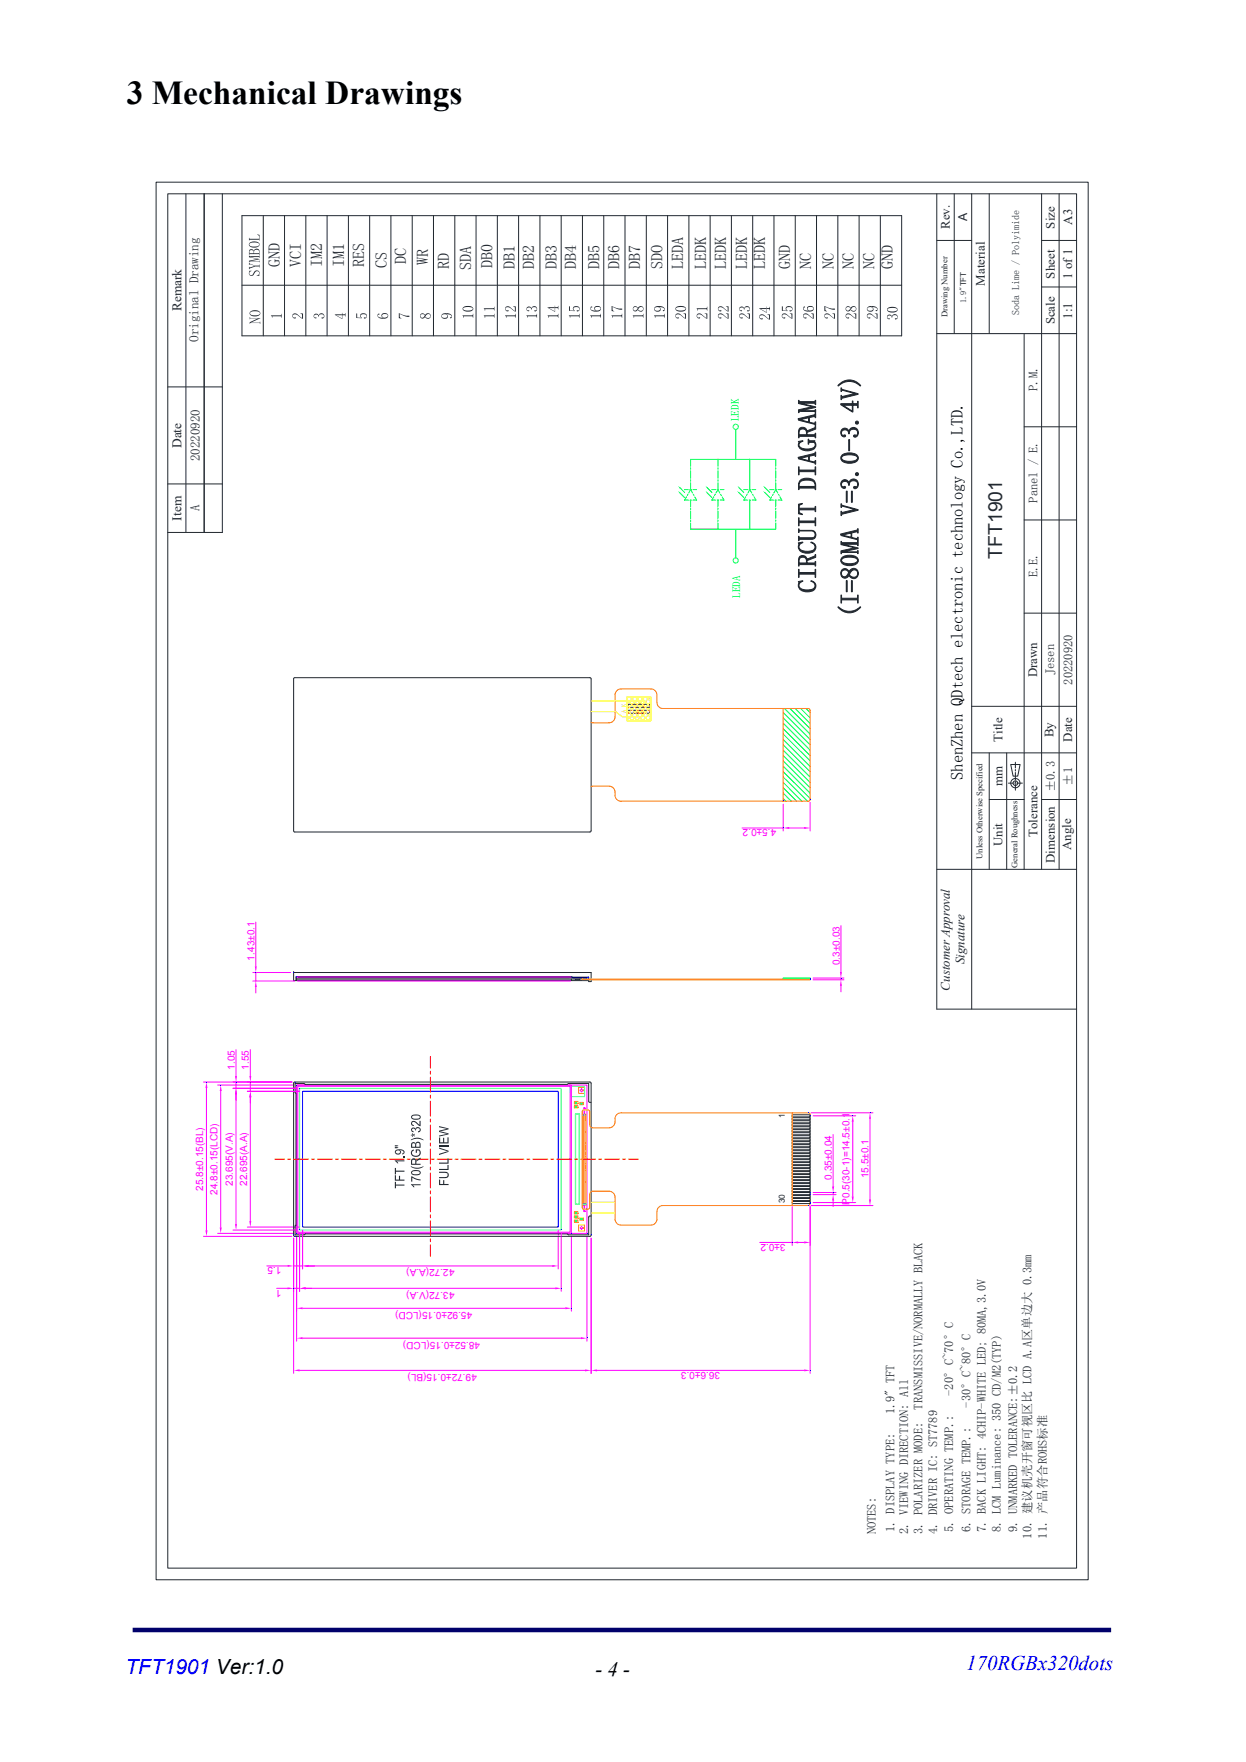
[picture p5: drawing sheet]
<svg xmlns="http://www.w3.org/2000/svg" width="210mm" height="297mm" viewBox="0 0 210 297" stroke-linecap="round" stroke-linejoin="round" font-family="sans-serif">
<defs><g id="words">
<text font-size="5.6" x="21.4" y="17.6">3 Mechanical Drawings</text>
<g font-size="4.3" fill="#212830">
<text x="137.5" y="99.9" transform="rotate(-90 137.5 99.9)">CIRCUIT DIAGRAM</text>
<text x="144.7" y="104.2" transform="rotate(-90 144.7 104.2)">(I=80MA V=3.0-3.4V)</text>
</g>
<g font-size="3.5" fill="#00f">
<text x="162.9" y="281.6">170RGBx320dots</text>
<text x="21.2" y="282.2">TFT1901 Ver:1.0</text>
</g>
<text font-size="3.5" x="100.4" y="282.6">- 4 -</text>
<text font-size="3.3" fill="#212830" x="168.9" y="94.2" transform="rotate(-90 168.9 94.2)">TFT1901</text>
<text font-size="2.8" x="162.3" y="131.4" transform="rotate(-90 162.3 131.4)">ShenZhen QDtech electronic technology Co.,LTD.</text>
<g font-size="2.7" fill="#212830">
<text x="47.2" y="45" transform="rotate(-90 47.2 45)">GND</text>
<text x="50.7" y="45" transform="rotate(-90 50.7 45)">VCI</text>
<text x="54.3" y="45.1" transform="rotate(-90 54.3 45.1)">IM2</text>
<text x="58" y="45.1" transform="rotate(-90 58 45.1)">IM1</text>
<text x="61.3" y="45" transform="rotate(-90 61.3 45)">RES</text>
<text x="65.2" y="45.1" transform="rotate(-90 65.2 45.1)">CS</text>
<text x="68.5" y="44.5" transform="rotate(-90 68.5 44.5)">DC</text>
<text x="72.1" y="44.7" transform="rotate(-90 72.1 44.7)">WR</text>
<text x="75.7" y="45.4" transform="rotate(-90 75.7 45.4)">RD</text>
<text x="79.4" y="45.5" transform="rotate(-90 79.4 45.5)">SDA</text>
<text x="83" y="45.3" transform="rotate(-90 83 45.3)">DB0</text>
<text x="86.8" y="45.3" transform="rotate(-90 86.8 45.3)">DB1</text>
<text x="90" y="45.3" transform="rotate(-90 90 45.3)">DB2</text>
<text x="93.9" y="45.3" transform="rotate(-90 93.9 45.3)">DB3</text>
<text x="97.1" y="45.3" transform="rotate(-90 97.1 45.3)">DB4</text>
<text x="101" y="45.3" transform="rotate(-90 101 45.3)">DB5</text>
<text x="104.4" y="45.3" transform="rotate(-90 104.4 45.3)">DB6</text>
<text x="107.9" y="45.3" transform="rotate(-90 107.9 45.3)">DB7</text>
<text x="111.7" y="45.3" transform="rotate(-90 111.7 45.3)">SDO</text>
<text x="115.2" y="45.3" transform="rotate(-90 115.2 45.3)">LEDA</text>
<text x="119" y="45.4" transform="rotate(-90 119 45.4)">LEDK</text>
<text x="122.4" y="45.4" transform="rotate(-90 122.4 45.4)">LEDK</text>
<text x="125.9" y="45.3" transform="rotate(-90 125.9 45.3)">LEDK</text>
<text x="129" y="45.3" transform="rotate(-90 129 45.3)">LEDK</text>
<text x="133.2" y="45.3" transform="rotate(-90 133.2 45.3)">GND</text>
<text x="136.7" y="45.3" transform="rotate(-90 136.7 45.3)">NC</text>
<text x="140.5" y="45.4" transform="rotate(-90 140.5 45.4)">NC</text>
<text x="143.9" y="45.4" transform="rotate(-90 143.9 45.4)">NC</text>
<text x="147.4" y="45.3" transform="rotate(-90 147.4 45.3)">NC</text>
<text x="150.5" y="45.3" transform="rotate(-90 150.5 45.3)">GND</text>
</g>
<g font-size="2.3" fill="#212830">
<text x="30.6" y="52.5" transform="rotate(-90 30.6 52.5)">Remark</text>
<text x="30.6" y="75.5" transform="rotate(-90 30.6 75.5)">Date</text>
<text x="30.6" y="87.8" transform="rotate(-90 30.6 87.8)">Item</text>
</g>
<g font-size="2.2" fill="#212830">
<text x="160.1" y="38.6" transform="rotate(-90 160.1 38.6)">Rev.</text>
<text x="177.8" y="38.5" transform="rotate(-90 177.8 38.5)">Size</text>
<text x="180.7" y="37.8" transform="rotate(-90 180.7 37.8)">A3</text>
<text x="177.8" y="46.9" transform="rotate(-90 177.8 46.9)">Sheet</text>
<text x="180.7" y="47" transform="rotate(-90 180.7 47)">1 of 1</text>
<text x="166" y="48.1" transform="rotate(-90 166 48.1)">Material</text>
<text x="180.7" y="53.7" transform="rotate(-90 180.7 53.7)">1:1</text>
<text x="33.5" y="57.6" transform="rotate(-90 33.5 57.6)">Original Drawing</text>
<text x="177.8" y="54.7" transform="rotate(-90 177.8 54.7)">Scale</text>
<text x="33.7" y="77.7" transform="rotate(-90 33.7 77.7)">20220920</text>
<text x="33.7" y="86.2" transform="rotate(-90 33.7 86.2)">A</text>
<text x="174.8" y="114.2" transform="rotate(-90 174.8 114.2)">Drawn</text>
<text x="169" y="125.1" transform="rotate(-90 169 125.1)">Title</text>
<text x="177.6" y="124.3" transform="rotate(-90 177.6 124.3)">By</text>
<text x="180.7" y="125.1" transform="rotate(-90 180.7 125.1)">Date</text>
<text x="169" y="132.5" transform="rotate(-90 169 132.5)">mm</text>
<text x="169" y="142.6" transform="rotate(-90 169 142.6)">Unit</text>
<text x="174.8" y="141.1" transform="rotate(-90 174.8 141.1)">Tolerance</text>
<text x="180.5" y="143.3" transform="rotate(-90 180.5 143.3)">Angle</text>
<text x="177.8" y="145.5" transform="rotate(-90 177.8 145.5)">Dimension</text>
<text x="160.1" y="167" transform="rotate(-90 160.1 167)">Customer Approval</text>
<text x="162.6" y="162.6" transform="rotate(-90 162.6 162.6)">Signature</text>
</g>
<g font-size="2.1" fill="#212830">
<text x="163" y="37.3" transform="rotate(-90 163 37.3)">A</text>
<text x="174.8" y="65.9" transform="rotate(-90 174.8 65.9)">P.M.</text>
<text x="174.8" y="84.7" transform="rotate(-90 174.8 84.7)">Panel / E.</text>
<text x="174.8" y="97.3" transform="rotate(-90 174.8 97.3)">E.E.</text>
<text x="177.7" y="113.8" transform="rotate(-90 177.7 113.8)">Jesen</text>
<text x="180.8" y="115.4" transform="rotate(-90 180.8 115.4)">20220920</text>
<text x="177.8" y="133.5" transform="rotate(-90 177.8 133.5)">±0.3</text>
<text x="180.7" y="132.4" transform="rotate(-90 180.7 132.4)">±1</text>
<text x="150.8" y="238.4" transform="rotate(-90 150.8 238.4)">1.9&quot; TFT</text>
<text x="155.5" y="237.6" transform="rotate(-90 155.5 237.6)">TRANSMISSIVE/NORMALLY BLACK</text>
<text x="160.6" y="235.3" transform="rotate(-90 160.6 235.3)">-20°C~70°C</text>
<text x="163.5" y="237.3" transform="rotate(-90 163.5 237.3)">-30°C~80°C</text>
<text x="147.6" y="258.6" transform="rotate(-90 147.6 258.6)">NOTES:</text>
<text x="150.8" y="258.3" transform="rotate(-90 150.8 258.3)">1. DISPLAY TYPE:</text>
<text x="153.1" y="258.5" transform="rotate(-90 153.1 258.5)">2. VIEWING DIRECTION: All</text>
<text x="155.5" y="258.5" transform="rotate(-90 155.5 258.5)">3. POLARIZER MODE:</text>
<text x="158" y="258.6" transform="rotate(-90 158 258.6)">4. DRIVER IC: ST7789</text>
<text x="160.6" y="258.3" transform="rotate(-90 160.6 258.3)">5. OPERATING TEMP.:</text>
<text x="163.5" y="258.3" transform="rotate(-90 163.5 258.3)">6. STORAGE TEMP.:</text>
<text x="166.1" y="258.3" transform="rotate(-90 166.1 258.3)">7. BACK LIGHT: 4CHIP-WHITE LED; 80MA,3.0V</text>
<text x="168.7" y="258.3" transform="rotate(-90 168.7 258.3)">8. LCM Luminance: 350 CD/M2(TYP)</text>
<text x="171.5" y="258.3" transform="rotate(-90 171.5 258.3)">9. UNMARKED TOLERANCE:±0.2</text>
<text x="173.8" y="259.4" transform="rotate(-90 173.8 259.4)">10. 建议机壳开窗可视区比 LCD A.A区单边大 0.3mm</text>
<text x="176.4" y="259.4" transform="rotate(-90 176.4 259.4)">11. 产品符合ROHS标准</text>
</g>
<g font-size="1.9" fill="#0f0">
<text x="124.5" y="71" transform="rotate(-90 124.5 71)">LEDK</text>
<text x="124.8" y="100.7" transform="rotate(-90 124.8 100.7)">LEDA</text>
</g>
<text font-size="1.7" fill="#212830" x="171.7" y="53.1" transform="rotate(-90 171.7 53.1)">Soda Lime / Polyimide</text>
<g font-size="1.7" fill="#f0f">
<text x="130.8" y="139.8" transform="rotate(180 130.8 139.8)">4.5±0.2</text>
<text x="42.9" y="161.9" transform="rotate(-90 42.9 161.9)">1.43±0.1</text>
<text x="141.5" y="162.7" transform="rotate(-90 141.5 162.7)">0.3±0.03</text>
<text x="39.6" y="180.4" transform="rotate(-90 39.6 180.4)">1.05</text>
<text x="41.9" y="180.4" transform="rotate(-90 41.9 180.4)">1.55</text>
<text x="34.2" y="200.7" transform="rotate(-90 34.2 200.7)">25.8±0.15(BL)</text>
<text x="36.7" y="201.4" transform="rotate(-90 36.7 201.4)">24.8±0.15(LCD)</text>
<text x="39.2" y="199.9" transform="rotate(-90 39.2 199.9)">23.695(V.A)</text>
<text x="41.6" y="199.9" transform="rotate(-90 41.6 199.9)">22.695(A.A)</text>
<text x="140.2" y="198.9" transform="rotate(-90 140.2 198.9)">0.35±0.04</text>
<text x="143.2" y="203.1" transform="rotate(-90 143.2 203.1)">P0.5(30-1)=14.5±0.1</text>
<text x="146.4" y="198.6" transform="rotate(-90 146.4 198.6)">15.5±0.1</text>
<text x="132.4" y="209.7" transform="rotate(180 132.4 209.7)">3±0.2</text>
<text x="47.4" y="213.6" transform="rotate(180 47.4 213.6)">1.5</text>
<text x="76.6" y="213.9" transform="rotate(180 76.6 213.9)">42.72(A.A)</text>
<text x="47.4" y="217.4" transform="rotate(180 47.4 217.4)">1</text>
<text x="76.6" y="217.7" transform="rotate(180 76.6 217.7)">43.72(V.A)</text>
<text x="79.6" y="221.1" transform="rotate(180 79.6 221.1)">45.92±0.15(LCD)</text>
<text x="80.9" y="226.1" transform="rotate(180 80.9 226.1)">48.52±0.15(LCD)</text>
<text x="80.3" y="231.5" transform="rotate(180 80.3 231.5)">49.72±0.15(BL)</text>
<text x="121.4" y="231.2" transform="rotate(180 121.4 231.2)">36.6±0.3</text>
</g>
<g font-size="1.5" fill="#212830">
<text x="159.7" y="53.5" transform="rotate(-90 159.7 53.5)">Drawing Number</text>
<text x="165.6" y="144.8" transform="rotate(-90 165.6 144.8)">Unless Otherwise Specified</text>
<text x="171.5" y="146.3" transform="rotate(-90 171.5 146.3)">General Roughness</text>
</g>
<g font-size="1.4" fill="#212830">
<text x="162.8" y="51.1" transform="rotate(-90 162.8 51.1)">1.9&quot;TFT</text>
<text x="132.2" y="188.5" transform="rotate(-90 132.2 188.5)">1</text>
<text x="132.2" y="202.8" transform="rotate(-90 132.2 202.8)">30</text>
</g>
<text font-size="1.1" fill="#ff0" x="105.6" y="120.2" transform="rotate(-90 105.6 120.2)">A K</text>
</g></defs>
<g fill="none" stroke="#212830" stroke-width=".17">
<path d="M26.3 30.7h157.1v235.6h-157.1zM28.3 32.7h153.1v231.6h-153.1zM31.3 32.7v57M34.4 32.7v57M157.9 32.7v137.4h23.5M160.8 32.7v23.5M163.8 32.7v137.4M166.7 32.7v23.5M175.6 32.7v113.8M178.5 32.7v113.8M157.9 40.5h5.9M157.9 56.2h23.5"/>
<path d="M172.6 56.2v90.3M175.6 48.4h5.8M175.6 40.5h5.8M28.3 65.2h9.2M172.6 71.9h8.8M28.3 81.6h9.2M28.3 89.7h9.2M172.6 87.6h8.8M163.8 119.1h17.6M172.6 103.4h8.8M163.8 126.9h17.6M166.7 126.9v19.6"/>
<path d="M166.7 134.8h5.9M169.7 126.9v19.6M170 132h.8M170.3 128.9h1.6l-.4 1.9h-.8zM171 132h.3M171.1 128.5v.9M171.1 129.7v.3M171.1 130.2v1.3M171.1 131.7v.3M171.1 132.2v1M171.5 132h.8M175.6 134.8h5.8"/>
<path d="M157.9 146.5h23.5"/>
<circle cx="171.1" cy="132" r=".78"/>
<circle cx="171.1" cy="132" r=".39"/>
</g>
<g fill="#0f0">
<path d="M123.8 94l.2-.1v.2z"/>
<path d="M123.8 94l.2 .1h-.1z"/>
<path d="M123.7 94h.1l.1 .1z"/>
<path d="M123.7 94l.2 .1-.1 .1z"/>
<path d="M123.7 94l.1 .2h-.2z"/>
<path d="M123.6 94.2h.2l-.1 .1z"/>
<path d="M123.6 94.2l.1 .1h-.2z"/>
<path d="M123.5 94.3h.2z"/>
<path d="M123.5 94.3l.2 .1-.2 .1z"/>
<path d="M123.5 94.5l.2-.1v.1z"/>
<path d="M123.5 94.5h.2l-.2 .1z"/>
<path d="M123.7 94.5l-.2 .1z"/>
<path d="M123.5 94.6h.2l-.1 .2z"/>
<path d="M123.7 94.6v.1l-.1 .1z"/>
<path d="M123.6 94.8l.1-.1v.2z"/>
<path d="M123.7 94.7l.1 .1-.1 .1z"/>
<path d="M123.8 94.8v.2l-.1-.1z"/>
<path d="M123.8 94.8v.2z"/>
<path d="M123.9 94.8l.1 .2h-.2z"/>
<path d="M123.9 94.8h.1v.2z"/>
<path d="M124 94.8l.2 .2h-.2z"/>
<path d="M124 94.8h.1l.1 .2z"/>
<path d="M124.1 94.8l.2 .1-.1 .1z"/>
<path d="M124.1 94.8l.2 .1z"/>
<path d="M124.2 94.8h.2l-.1 .1z"/>
<path d="M124.3 94.7l.1 .1h-.2z"/>
<path d="M124.3 94.7l.2-.1-.1 .2z"/>
<path d="M124.3 94.6h.2l-.2 .1z"/>
<path d="M124.3 94.6l.2-.1v.1z"/>
<path d="M124.3 94.5h.2l-.2 .1z"/>
<path d="M124.5 94.3v.2h-.2z"/>
<path d="M124.3 94.4l.2-.1-.2 .2z"/>
<path d="M124.4 94.2l.1 .1-.2 .1z"/>
<path d="M124.3 94.3l.1-.1-.1 .2z"/>
<path d="M124.3 94l.1 .2-.1 .1z"/>
<path d="M124.3 94v.3l-.1-.1z"/>
<path d="M124.2 94h.1l-.1 .2z"/>
<path d="M124.2 94v.2l-.1-.1z"/>
<path d="M124 93.9l.2 .1-.1 .1z"/>
<path d="M124 93.9l.1 .2h-.1z"/>
<path d="M118.9 81.9l.4 .3-.1 .1z"/>
</g>
<path d="M119.2 82.3l.8 .7M120 82.5h.6M120 84.3h.6M120.9 82.5h.2M120.9 84.3h.2M121.4 82.5h.6M121.4 84.3h.6" fill="none" stroke="#0f0" stroke-width=".17"/>
<path d="M118.9 82.8l.4 .3-.1 .1z" fill="#0f0"/>
<g fill="none" stroke="#0f0" stroke-width=".17">
<path d="M121 77.4v1.2M121 78.8v.3M121 79.4v1.2M119.2 83.1l.8 .8M120.3 83.7l-.3 .6M120.6 83.3l-.2 .2M121 82.5l-.3 .6M121 82.5l.3 .6M121 80.9v.2M121 81.4v1.1M121 84.3v1.1M121 85.6v.3"/>
<path d="M121 86.1v1.3M121 87.6v.3M121 88.1v1.1M121.5 83.3l.1 .2M121.7 83.7l.3 .6"/>
</g>
<g fill="#0f0">
<path d="M123.8 71.4h.2v.2z"/>
<path d="M123.8 71.4l.2 .2h-.1z"/>
<path d="M123.7 71.5l.1-.1 .1 .2z"/>
<path d="M123.7 71.5l.2 .1z"/>
<path d="M123.7 71.5l.1 .2-.2-.1z"/>
<path d="M123.6 71.6l.2 .1z"/>
<path d="M123.6 71.6l.1 .1-.2 .1z"/>
<path d="M123.5 71.8l.2-.1v.1z"/>
<path d="M123.5 71.8h.2l-.2 .1z"/>
<path d="M123.5 71.9l.2-.1v.1z"/>
<path d="M123.5 71.9h.2l-.2 .2z"/>
<path d="M123.7 71.9l-.2 .2z"/>
<path d="M123.5 72.1l.2-.1-.1 .2z"/>
<path d="M123.7 72v.1l-.1 .1z"/>
<path d="M123.6 72.2l.1-.1v.3z"/>
<path d="M123.7 72.1l.1 .1-.1 .2z"/>
<path d="M123.8 72.2v.2h-.1z"/>
<path d="M123.8 72.2v.2z"/>
<path d="M123.9 72.3l.1 .2-.2-.1z"/>
<path d="M123.9 72.3l.1 .2z"/>
<path d="M124 72.3l.2 .1-.2 .1z"/>
<path d="M124 72.3h.1l.1 .1z"/>
<path d="M124.1 72.3l.2 .1h-.1z"/>
<path d="M124.1 72.3l.2 .1z"/>
<path d="M124.2 72.2h.2l-.1 .2z"/>
<path d="M124.2 72.2h.2z"/>
<path d="M124.3 72.1h.2l-.1 .1z"/>
<path d="M124.3 72l.2 .1h-.2z"/>
<path d="M124.3 72l.2-.1v.2z"/>
<path d="M124.3 71.9h.2l-.2 .1z"/>
<path d="M124.5 71.8v.1h-.2z"/>
<path d="M124.3 71.8h.2l-.2 .1z"/>
<path d="M124.4 71.6l.1 .2h-.2z"/>
<path d="M124.3 71.7l.1-.1-.1 .2z"/>
<path d="M124.3 71.5l.1 .1-.1 .1z"/>
<path d="M124.3 71.5v.2h-.1z"/>
<path d="M124.2 71.4l.1 .1-.1 .2z"/>
<path d="M124.2 71.4v.3l-.1-.1z"/>
<path d="M124 71.4h.2l-.1 .2z"/>
<path d="M124 71.4l.1 .2z"/>
<path d="M124.3 81.9l.4 .3-.1 .1z"/>
</g>
<path d="M124.6 82.3l.8 .7M125.4 82.5h.6M125.4 84.3h.6M126.2 82.5h.3M126.2 84.3h.3M126.8 82.5h.6M126.8 84.3h.6" fill="none" stroke="#0f0" stroke-width=".17"/>
<path d="M124.3 82.8l.4 .3-.2 .1z" fill="#0f0"/>
<path d="M121 77.4h5.4v5.1M124 72.4v5M124 89.2v4.8M124.6 83.1l.8 .8M125.7 83.7l-.3 .6M125.9 83.3l-.1 .2M126.4 82.5l-.3 .6M126.4 82.5l.3 .6M126.4 84.3v4.9h-5.4M126.8 83.3l.1 .2M127.1 83.7l.3 .6" fill="none" stroke="#0f0" stroke-width=".17"/>
<path d="M34.4 32.7v57M37.5 32.7v57M76.7 36.4v20.2M87.4 36.4v20.2M40.8 48.1h111.2M40.8 56.6h111.2" fill="none" stroke="#212830" stroke-width=".17"/>
<g fill="#212830">
<path d="M85.1 53.2h1.6l.2-.3v.7l-.2-.3h-1.3l-.1 .3z" fill-rule="evenodd"/>
<path d="M86.5 51.6h.4v.9h-.1v-.6z" fill-rule="evenodd"/>
<path d="M85.2 51.7a.88 .88 0 0 1 1.2 .5l.4 .3-.2-.1a1.37 1.37 0 0 0-1.3-.6l-.1 .3z" fill-rule="evenodd"/>
<path d="M85.2 51.8l.1 .5h.4v.2a.44 .44 0 0 1-.5-.2 .44 .44 0 0 1 0-.5z" fill-rule="evenodd"/>
<path d="M81.5 53.2h1.6l.2-.3v.7l-.2-.3h-1.2l-.2 .3z" fill-rule="evenodd"/>
<path d="M81.5 52h1.6l.2-.3v.7l-.2-.3h-1.2l-.2 .3z" fill-rule="evenodd"/>
<path d="M77.9 53.2h1.6l.3-.3v.7l-.3-.3h-1.2l-.2 .3z" fill-rule="evenodd"/>
<path d="M78 52a1.27 1.27 0 0 0 1.7 0v-.2a.61 .61 0 0 1-.8 .7h-.3a.49 .49 0 0 1-.6-.5z" fill-rule="evenodd"/>
<path d="M78 51.9a1.35 1.35 0 0 1 1.7-.1v.2a1.29 1.29 0 0 0-1.7 0v.3z" fill-rule="evenodd"/>
<path d="M75.9 53.5l.2-.2v.3l-.1 .1z" fill-rule="evenodd"/>
<path d="M75.2 52.8a.72 .72 0 0 1 .9 .8 .67 .67 0 0 0-.9-.6z" fill-rule="evenodd"/>
<path d="M74.6 52.9l.6-.1v.2l.2 .1v.2a.52 .52 0 0 0-.5-.3 .52 .52 0 0 0-.5 .3v-.2z" fill-rule="evenodd"/>
<path d="M74.4 53.1a.5 .5 0 0 0 .5 .5 .5 .5 0 0 0 .5-.5l.1 .2a.56 .56 0 0 1-.6 .4 .56 .56 0 0 1-.5-.6z" fill-rule="evenodd"/>
<path d="M71.7 53.4a.46 .46 0 0 0 .4 .2 .46 .46 0 0 0 .4-.3 .43 .43 0 0 1-.3 .4 .43 .43 0 0 1-.5-.3z" fill-rule="evenodd"/>
<path d="M70.9 52.9l.3-.1 .4 .3a.5 .5 0 0 1 .7-.3 .5 .5 0 0 1 .3 .7 .45 .45 0 0 0-.4-.6 .45 .45 0 0 0-.5 .5l-.1-.2a.39 .39 0 0 0-.4-.3 .39 .39 0 0 0-.3 .3z" fill-rule="evenodd"/>
<path d="M70.8 53a.4 .4 0 0 0 .4 .6l.4-.4v.2a.45 .45 0 0 1-.6 .3 .45 .45 0 0 1-.2-.7z" fill-rule="evenodd"/>
<path d="M67.3 52.8a2.83 2.83 0 0 0 1.7 .4v.1a1.81 1.81 0 0 1-1.7-.5z" fill-rule="evenodd"/>
<path d="M67.2 52.8l.2 .1v.5l.3 .3-.5-.1z" fill-rule="evenodd"/>
<path d="M64.4 53.2a.53 .53 0 0 0 .5 .3 .53 .53 0 0 0 .5-.3 .53 .53 0 0 1-.5 .5 .53 .53 0 0 1-.5-.3z" fill-rule="evenodd"/>
<path d="M64.4 52.9a.57 .57 0 0 1 .7-.1 .57 .57 0 0 1 .3 .6 .51 .51 0 0 0-.5-.5 .51 .51 0 0 0-.5 .5l-.1-.2z" fill-rule="evenodd"/>
<path d="M63.7 52.9h.1l.2 .1-.3 .2z" fill-rule="evenodd"/>
<path d="M63.7 52.9a.6 .6 0 0 0 .8 .7l.1 .1a.69 .69 0 0 1-.9-.8z" fill-rule="evenodd"/>
<path d="M61.4 53.5h.2l.2-.2v.2l-.2 .2h-.2z" fill-rule="evenodd"/>
<path d="M60.8 52.9a.57 .57 0 0 1 .7-.1 .57 .57 0 0 1 .3 .7 .54 .54 0 0 0-.4-.5 .54 .54 0 0 0-.6 .2z" fill-rule="evenodd"/>
<path d="M60.7 53l.3 .6h-.1a.4 .4 0 0 1-.2-.6z" fill-rule="evenodd"/>
<path d="M60 52.8l.2 .1v.6l.8 .1h-1z" fill-rule="evenodd"/>
<path d="M56.4 53l1.2 .7v-1l.1 .3 .4-.1 .1-.1v.6l-.1-.2-.4-.1-.1 .7z" fill-rule="evenodd"/>
<path d="M56.4 53h1.2v.1h-.9z" fill-rule="evenodd"/>
<path d="M54.2 53.5h.3l.1-.2v.2l-.2 .2h-.2z" fill-rule="evenodd"/>
<path d="M53 53l.5-.1 .2 .3a.51 .51 0 0 1 .6-.4 .51 .51 0 0 1 .3 .7 .49 .49 0 0 0-.4-.5 .49 .49 0 0 0-.5 .4 .37 .37 0 0 0-.4-.4 .37 .37 0 0 0-.4 .3z" fill-rule="evenodd"/>
<path d="M52.9 53.1l.1 .4h.3v.1h-.4z" fill-rule="evenodd"/>
<path d="M50.6 52.8l.5 .1v.8h-.2l-.1-.8z" fill-rule="evenodd"/>
<path d="M49.4 52.9a.89 .89 0 0 1 1.2 .5l.3 .3-.1-.1a1.37 1.37 0 0 0-1.4-.6l-.1 .3z" fill-rule="evenodd"/>
<path d="M49.3 53l.1 .5h.4v.2a.44 .44 0 0 1-.4-.2 .44 .44 0 0 1-.1-.5z" fill-rule="evenodd"/>
<path d="M45.7 53.2h1.5l.3-.3v.7l-.3-.3h-1.2l-.2 .3z" fill-rule="evenodd"/>
</g>
<path d="M48 36.4v20.2M51.5 36.4v20.2M55.1 36.4v20.2M58.7 36.4v20.2M62.3 36.4v20.2M65.9 36.4v20.2M69.5 36.4v20.2M73.1 36.4v20.2M80.2 36.4v20.2M83.8 36.4v20.2" fill="none" stroke="#212830" stroke-width=".17"/>
<g fill="#212830">
<path d="M43.2 46.5l.4-.2 .1-.3 .1 .5z" fill-rule="evenodd"/>
<path d="M41.9 45.7h.5l-.3 .2-.1 .1z" fill-rule="evenodd"/>
<path d="M42 45.8l.1 .5 .3 .1 .2-.2a.57 .57 0 0 1 .5-.6 .57 .57 0 0 1 .7 .4l-.1 .3-.1-.5a.57 .57 0 0 0-.8 .5 .46 .46 0 0 1-.7 .1 .46 .46 0 0 1-.1-.6z" fill-rule="evenodd"/>
<path d="M42 44.3l1 .5-.9-.3-.1 .2z" fill-rule="evenodd"/>
<path d="M42 45l.1 .1 .9-.3h.6l.1-.2v.5v-.2a2.14 2.14 0 0 0-1.6 .4l-.1 .1z" fill-rule="evenodd"/>
<path d="M42.1 43.2h1.5l.1-.1v.4l-.1-.2h-1.4z" fill-rule="evenodd"/>
<path d="M42.1 44.1l1.5-.1 .1-.1v.3l-.1-.1z" fill-rule="evenodd"/>
<path d="M42 43.9l1.3-.2h.4l-1.4 .3-.3 .2z" fill-rule="evenodd"/>
<path d="M42 43.1l.2 .2 1.5 .4-1.7-.3z" fill-rule="evenodd"/>
<path d="M42.9 42.1l.4-.2a.44 .44 0 0 1 .4 .5v.6v-.6a.44 .44 0 0 0-.5-.3 .44 .44 0 0 0-.4 .4z" fill-rule="evenodd"/>
<path d="M42 42.5l.1 .2h.7v-.4v.4l.9-.1v.3l-.1-.1-1.6 .1z" fill-rule="evenodd"/>
<path d="M42.1 42.1l.5-.1 .2 .3v.4l-.1-.5h-.6l-.1 .8z" fill-rule="evenodd"/>
<path d="M42.1 40.9a1.14 1.14 0 0 1 1.7 .3l-.1 .2a.62 .62 0 0 0-.9-.5h-.6l-.2 .3v-.2z" fill-rule="evenodd"/>
<path d="M42 41a.63 .63 0 0 0 .8 .6l.7-.1 .2-.3a.85 .85 0 0 1-1.1 .5l-.4-.1a.4 .4 0 0 1-.2-.6z" fill-rule="evenodd"/>
<path d="M43.3 39.5l.4 .1v.9l-.1-.8z" fill-rule="evenodd"/>
<path d="M42 40.1l.1 .2 1.6-.1v.3l-1.6-.1-.1 .1z" fill-rule="evenodd"/>
<path d="M42.3 54.4h1.4l.2-.2v.4l-.2-.2h-1.5z" fill-rule="evenodd"/>
<path d="M42.1 54.3l1.4-.6h.4l-1.6 .7-.2 .2z" fill-rule="evenodd"/>
<path d="M42.1 53.4l.1 .2 1.7 .1h-1.7l-.1 .1z" fill-rule="evenodd"/>
<path d="M42.1 52.6a1.2 1.2 0 0 1 1.8 .2l-.1 .2a.61 .61 0 0 0-.8-.5h-.6l-.3 .3z" fill-rule="evenodd"/>
<path d="M42.1 52.6a.63 .63 0 0 0 .9 .6l.6-.1 .2-.3v.2a1.18 1.18 0 0 1-1.7-.1z" fill-rule="evenodd"/>
</g>
<path d="M40.8 36.4v20.2M44.4 36.4v20.2M119.7 36.4v20.2" fill="none" stroke="#212830" stroke-width=".17"/>
<g fill="#212830">
<path d="M125.9 52.8l.5 .1v.8h-.2v-.8z" fill-rule="evenodd"/>
<path d="M124.7 52.9a.89 .89 0 0 1 1.2 .5l.3 .3-.1-.1a1.37 1.37 0 0 0-1.4-.6l-.1 .3z" fill-rule="evenodd"/>
<path d="M124.6 53l.1 .5h.5l-.1 .2a.44 .44 0 0 1-.4-.2 .44 .44 0 0 1-.1-.5z" fill-rule="evenodd"/>
<path d="M125.9 52.3h.3l.1-.2 .1 .2-.3 .2h-.2z" fill-rule="evenodd"/>
<path d="M124.7 51.8l.5-.1 .2 .3a.5 .5 0 0 1 .7-.4 .5 .5 0 0 1 .3 .7 .48 .48 0 0 0-.5-.5 .48 .48 0 0 0-.5 .4l-.1-.3-.2-.1-.3 .1-.2 .2z" fill-rule="evenodd"/>
<path d="M124.6 51.9l.1 .4h.3v.1h-.3z" fill-rule="evenodd"/>
<path d="M122.3 52.8l.5 .1v.8h-.1l-.1-.6z" fill-rule="evenodd"/>
<path d="M121.1 52.9a.87 .87 0 0 1 1.2 .5l.4 .3-.2-.1a1.37 1.37 0 0 0-1.3-.6l-.1 .3z" fill-rule="evenodd"/>
<path d="M121 53l.1 .5h.5v.2a.44 .44 0 0 1-.5-.2 .44 .44 0 0 1-.1-.5z" fill-rule="evenodd"/>
<path d="M122.3 51.6h.5v.9h-.1l-.1-.6z" fill-rule="evenodd"/>
<path d="M121.1 51.7a.87 .87 0 0 1 1.2 .5l.4 .3-.2-.1a1.37 1.37 0 0 0-1.3-.6l-.1 .3z" fill-rule="evenodd"/>
<path d="M121 51.8l.1 .5h.5v.2a.45 .45 0 0 1-.5-.2 .45 .45 0 0 1-.1-.5z" fill-rule="evenodd"/>
<path d="M118.8 52.8l.4 .1v.8h-.1v-.6z" fill-rule="evenodd"/>
<path d="M117.5 52.9a.88 .88 0 0 1 1.2 .5l.4 .3-.2-.1a1.37 1.37 0 0 0-1.3-.6l-.1 .3z" fill-rule="evenodd"/>
<path d="M117.5 53v.5h.5v.2a.44 .44 0 0 1-.5-.2 .44 .44 0 0 1 0-.5z" fill-rule="evenodd"/>
<path d="M117.4 52h1.6l.2-.3v.7l-.2-.3h-1.3l-.1 .3z" fill-rule="evenodd"/>
<path d="M115.2 52.8l.4 .1v.8h-.1v-.6z" fill-rule="evenodd"/>
<path d="M113.9 52.9a.87 .87 0 0 1 1.2 .5l.4 .3-.2-.1a1.37 1.37 0 0 0-1.3-.6l-.1 .3z" fill-rule="evenodd"/>
<path d="M113.9 53l.1 .5h.4v.2a.44 .44 0 0 1-.5-.2 .44 .44 0 0 1 0-.5z" fill-rule="evenodd"/>
<path d="M113.9 52a1.28 1.28 0 0 0 1.7 0v-.2a.62 .62 0 0 1-.9 .7h-.2a.49 .49 0 0 1-.6-.5z" fill-rule="evenodd"/>
<path d="M113.9 51.9a1.36 1.36 0 0 1 1.7-.1v.2a1.3 1.3 0 0 0-1.7 0v.3z" fill-rule="evenodd"/>
<path d="M110.2 53.2h1.6l.2-.3v.7l-.2-.3h-1.2l-.2 .3z" fill-rule="evenodd"/>
<path d="M111.7 52.3l.3-.2v.3l-.2 .1z" fill-rule="evenodd"/>
<path d="M111 51.6a.72 .72 0 0 1 1 .8 .66 .66 0 0 0-.9-.6z" fill-rule="evenodd"/>
<path d="M110.4 51.7l.6-.1 .3 .3v.2a.52 .52 0 0 0-.5-.3 .52 .52 0 0 0-.5 .3v-.2z" fill-rule="evenodd"/>
<path d="M110.3 51.9a.51 .51 0 0 0 .5 .5 .51 .51 0 0 0 .5-.5l.1 .2a.56 .56 0 0 1-.7 .4 .56 .56 0 0 1-.4-.6z" fill-rule="evenodd"/>
<path d="M106.6 53.2h1.6l.2-.3v.7l-.2-.3h-1.2l-.2 .3z" fill-rule="evenodd"/>
<path d="M107.5 52.2a.47 .47 0 0 0 .5 .2 .47 .47 0 0 0 .4-.3 .43 .43 0 0 1-.4 .4 .43 .43 0 0 1-.5-.3z" fill-rule="evenodd"/>
<path d="M106.8 51.7l.3-.1 .4 .3a.5 .5 0 0 1 .6-.3 .5 .5 0 0 1 .3 .7 .45 .45 0 0 0-.4-.6 .45 .45 0 0 0-.5 .5v-.2a.41 .41 0 0 0-.4-.3 .41 .41 0 0 0-.4 .3z" fill-rule="evenodd"/>
<path d="M106.7 51.8a.39 .39 0 0 0 .3 .6l.5-.4v.2a.45 .45 0 0 1-.6 .3 .45 .45 0 0 1-.2-.7z" fill-rule="evenodd"/>
<path d="M103 53.2h1.6l.3-.3v.7l-.3-.3h-1.2l-.2 .3z" fill-rule="evenodd"/>
<path d="M103.2 51.6l.6 .3 1.1 .2a1.79 1.79 0 0 1-1.7-.5z" fill-rule="evenodd"/>
<path d="M103.1 51.6l.1 .1v.5l.3 .3-.4-.1z" fill-rule="evenodd"/>
<path d="M99.5 53.2h1.6l.2-.3v.7l-.2-.3h-1.3l-.2 .3z" fill-rule="evenodd"/>
<path d="M100.2 52a.53 .53 0 0 0 .5 .3 .53 .53 0 0 0 .5-.3 .49 .49 0 0 1-.5 .5 .49 .49 0 0 1-.5-.5z" fill-rule="evenodd"/>
<path d="M100.2 51.8a.59 .59 0 0 1 .7-.2 .59 .59 0 0 1 .3 .6 .51 .51 0 0 0-.5-.5 .51 .51 0 0 0-.5 .5z" fill-rule="evenodd"/>
<path d="M99.6 51.7l.1-.1 .1 .2-.3 .2z" fill-rule="evenodd"/>
<path d="M99.5 51.7a.6 .6 0 0 0 .9 .7l.1 .1a.69 .69 0 0 1-1-.8z" fill-rule="evenodd"/>
<path d="M95.9 53.2h1.6l.2-.3v.7l-.2-.3h-1.3l-.2 .3z" fill-rule="evenodd"/>
<path d="M97.2 52.3h.3l.1-.2 .1 .2-.3 .2h-.2z" fill-rule="evenodd"/>
<path d="M96.7 51.7a.58 .58 0 0 1 .7-.1 .58 .58 0 0 1 .3 .7 .54 .54 0 0 0-.4-.5 .54 .54 0 0 0-.7 .2z" fill-rule="evenodd"/>
<path d="M96.6 51.8l.3 .6-.3-.2z" fill-rule="evenodd"/>
<path d="M95.9 51.6h.2v.7l.8 .1h-1z" fill-rule="evenodd"/>
<path d="M92.3 53.2h1.6l.2-.3v.7l-.2-.3h-1.3l-.1 .3z" fill-rule="evenodd"/>
<path d="M92.3 51.8l1.2 .7v-1l.1 .3 .4-.1 .1-.1v.6l-.1-.2-.4-.1-.1 .7z" fill-rule="evenodd"/>
<path d="M92.3 51.8h1.2v.1h-.9z" fill-rule="evenodd"/>
<path d="M88.7 53.2h1.6l.2-.3v.7l-.2-.3h-1.3l-.1 .3z" fill-rule="evenodd"/>
<path d="M90.1 52.3h.2l.2-.2v.2l-.2 .2h-.2z" fill-rule="evenodd"/>
<path d="M88.8 51.8l.5-.1 .2 .3a.5 .5 0 0 1 .7-.4 .5 .5 0 0 1 .3 .7 .49 .49 0 0 0-.4-.5 .49 .49 0 0 0-.6 .4 .37 .37 0 0 0-.3-.4 .37 .37 0 0 0-.4 .3z" fill-rule="evenodd"/>
<path d="M88.8 51.9v.4h.4v.1h-.4z" fill-rule="evenodd"/>
</g>
<path d="M91 36.4v20.2M94.6 36.4v20.2M98.2 36.4v20.2M101.8 36.4v20.2M105.3 36.4v20.2M108.9 36.4v20.2M112.5 36.4v20.2M116.1 36.4v20.2M123.3 36.4v20.2M126.9 36.4v20.2" fill="none" stroke="#212830" stroke-width=".17"/>
<g fill="#212830">
<path d="M129.3 52.9l.5 .1v.9h-.2v-.7z" fill-rule="evenodd"/>
<path d="M128.1 53.1a.88 .88 0 0 1 1.2 .4l.3 .4-.1-.1a1.37 1.37 0 0 0-1.4-.6l-.1 .2z" fill-rule="evenodd"/>
<path d="M128 53.2l.1 .4 .4 .1v.1a.43 .43 0 0 1-.5-.1 .43 .43 0 0 1 0-.5z" fill-rule="evenodd"/>
<path d="M128 51.9l1.2 .7v-.9v.2h.5l.1-.2v.6l-.1-.2h-.5v.6z" fill-rule="evenodd"/>
<path d="M128 51.9h1.2v.2h-1z" fill-rule="evenodd"/>
</g>
<path d="M40.8 36.4h111.2M130.4 36.4v20.2" fill="none" stroke="#212830" stroke-width=".17"/>
<path d="M97.8 206.9h.2v-.2h.1v.2h.2v.1h-.2v.2h-.1v-.2h-.2z" fill="none" stroke="#ff00bf" stroke-width=".17"/>
<path d="M97.5 206.5h1v1h-1zM98.5 207.1h.1M98.5 207h.1M98.5 207v.1" fill="none" stroke="#ffbf00" stroke-width=".17"/>
<path d="M98.5 206.9h.1M98.5 207h.1" fill="none" stroke="#ffbf00" stroke-width=".17"/>
<path d="M97.8 183.7h.2v-.2h.1v.2h.2v.2h-.2v.1h-.1v-.1h-.2z" fill="none" stroke="#ff00bf" stroke-width=".17"/>
<path d="M97.5 183.3h1v1h-1zM98.5 183.9h.1M98.5 183.8v.1M98.5 183.8h.1" fill="none" stroke="#ffbf00" stroke-width=".17"/>
<path d="M98.5 183.7h.1M98.5 183.8h.1" fill="none" stroke="#ffbf00" stroke-width=".17"/>
<path d="M96.1 183.1h2.4v1.8h-2.3z" fill="none" stroke="#00bfff" stroke-width=".17"/>
<path d="M50 182.9h46.3v25h-46.3zM50.2 183.1h45.9v24.6h-45.9z" fill="none" stroke="#f0f" stroke-width=".17"/>
<path d="M51 184h43.1v22.8h-43.1z" fill="none" stroke="#00f" stroke-width=".17"/>
<path d="M50.5 183.4h44.1v23.9h-44.1z" fill="none" stroke="#0ff" stroke-width=".17"/>
<path d="M50 182.9h48.9v25h-48.9z" fill="none" stroke="#f0f" stroke-width=".17"/>
<g fill="none" stroke="#ff7f00" stroke-width=".17">
<path d="M98.1 188l.7 .1zM98.1 188.2h.7zM98.1 188.3h.7zM98.1 188.4l.7 .1zM98.1 188.5l.7 .1zM98.1 188.6l.7 .1zM98.1 188.8h.7zM98.1 188.9l.7 .1zM98.1 189l.7 .1zM98.1 189.1l.7 .1zM98.1 189.2l.7 .1zM98.1 189.4h.7z"/>
<path d="M98.1 189.5l.7 .1zM98.1 189.6l.7 .1zM98.1 189.7l.7 .1zM98.1 189.8l.7 .1zM98.1 190h.7zM98.1 190.1l.7 .1zM98.1 190.2l.7 .1zM98.1 190.3l.7 .1zM98.1 190.5h.7zM98.1 190.6l.7 .1zM98.1 190.7l.7 .1zM98.1 190.8l.7 .1z"/>
<path d="M98.1 190.9l.7 .1zM98.1 191.1h.7zM98.1 191.2h.7zM98.1 191.3l.7 .1zM98.1 191.4l.7 .1zM98.1 191.5l.7 .1zM98.1 191.7h.7zM98.1 191.8l.7 .1zM98.1 191.9l.7 .1zM98.1 192l.7 .1zM98.1 192.2h.7zM98.1 192.3h.7z"/>
<path d="M98.1 192.4l.7 .1zM98.1 192.5l.7 .1zM98.1 192.6l.7 .1zM98.1 192.8h.7zM98.1 192.9h.7zM98.1 193l.7 .1zM98.1 193.1l.7 .1zM98.1 193.2l.7 .1zM98.1 193.4h.7zM98.1 193.5l.7 .1zM98.1 193.6l.7 .1zM98.1 193.7l.7 .1z"/>
<path d="M98.1 193.8l.7 .1zM98.1 194h.7zM98.1 194.1l.7 .1zM98.1 194.2l.7 .1zM98.1 194.3l.7 .1zM98.1 194.4l.7 .1zM98.1 194.6h.7zM98.1 194.7l.7 .1zM98.1 194.8l.7 .1zM98.1 194.9l.7 .1zM98.1 195.1h.7zM98.1 195.2h.7z"/>
<path d="M98.1 195.3l.7 .1zM98.1 195.4l.7 .1zM98.1 195.5l.7 .1zM98.1 195.7h.7zM98.1 195.8l.7 .1zM98.1 195.9l.7 .1zM98.1 196l.7 .1zM98.1 196.1l.7 .1zM98.1 196.3h.7zM98.1 196.4l.7 .1zM98.1 196.5l.7 .1zM98.1 196.6l.7 .1z"/>
<path d="M98.1 196.7l.7 .1zM98.1 196.9h.7zM98.1 197l.7 .1zM98.1 197.1l.7 .1zM98.1 197.2l.7 .1zM98.1 197.4h.7zM98.1 197.5h.7zM98.1 197.6l.7 .1zM98.1 197.7l.7 .1zM98.1 197.8l.7 .1zM98.1 198h.7zM98.1 198.1h.7z"/>
<path d="M98.1 198.2l.7 .1zM98.1 198.3l.7 .1zM98.1 198.4l.7 .1zM98.1 198.6h.7zM98.1 198.7l.7 .1zM98.1 198.8l.7 .1zM98.1 198.9l.7 .1zM98.1 199l.7 .1zM98.1 199.2h.7zM98.1 199.3l.7 .1zM98.1 199.4l.7 .1zM98.1 199.5l.7 .1z"/>
<path d="M98.1 199.6l.7 .1zM98.1 199.8h.7zM98.1 199.9l.7 .1zM98.1 187.8l.7 .1zM98.1 200l.7 .1zM98.1 200.1l.7 .1zM98.1 200.3h.7zM98.1 200.4l.7 .1zM98.1 200.5l.7 .1zM98.1 200.6l.7 .1zM98.1 200.7l.7 .1zM98.1 200.9h.7z"/>
<path d="M98.1 201l.7 .1zM98.1 201.1l.7 .1zM98.1 201.2l.7 .1zM98.1 201.3l.7 .1zM98.1 201.5h.7zM98.1 201.6l.7 .1zM98.1 201.7l.7 .1zM98.1 201.8l.7 .1zM98.1 201.9l.7 .1zM98.1 202.1h.7zM98.1 202.2l.7 .1zM98.1 202.3l.7 .1z"/>
<path d="M98.1 202.4l.7 .1zM98.1 202.6h.7zM98.1 202.7h.7zM98.1 202.8l.7 .1zM98.1 203l.7 .1z"/>
</g>
<path d="M98.4 186.7h.2v.2h-.2zM98.4 187.3h.1v.5h-.1zM98.4 204h.2v.2h-.2zM98.4 203.1h.1v.5h-.1z" fill="none" stroke="#bf00ff" stroke-width=".17"/>
<path d="M98.1 187.9l.7 .1z" fill="none" stroke="#00bfff" stroke-width=".17"/>
<path d="M98.5 197.9h.1M98.8 188.2h.1M98.8 187.8h.1M98.8 187.9v.1M98.8 188.1h.1M98.8 188.3h.1M98.8 188.4h.1M98.8 188.5v.1" fill="none" stroke="#ff7f7f" stroke-width=".17"/>
<g fill="none" stroke="#ff7f7f" stroke-width=".17">
<path d="M98.8 189.4h.1M98.8 191.8h.1M98.8 193h.1M98.8 194.2h.1M98.8 197.9h.1M98.8 199.1h.1M98.8 190.6h.1M98.8 195.3h.1M98.8 195.4h.1M98.8 192.9h.1M98.8 193.5h.1M98.8 194.1h.1"/>
<path d="M98.8 194.7h.1M98.8 198.3h.1M98.8 199h.1M98.8 199.6h.1M98.8 188.9h.1M98.8 190.1h.1M98.8 191.3h.1M98.8 192.5h.1M98.8 193.7h.1M98.8 195h.1M98.8 196.2h.1M98.8 197.4h.1"/>
<path d="M98.8 198.6h.1M98.8 189.2h.1M98.8 189.3h.1M98.8 190h.1M98.8 190.2h.1M98.8 190.5h.1M98.8 190.7h.1M98.8 190.8h.1M98.8 191.9h.1M98.8 192.1h.1M98.8 192.4h.1M98.8 192.7h.1"/>
<path d="M98.8 192.8h.1M98.8 193.1h.1M98.8 193.6h.1M98.8 193.9h.1M98.8 194.6h.1M98.8 194.8h.1M98.8 195.1h.1M98.8 195.2h.1M98.8 195.6h.1M98.8 196h.1M98.8 196.8h.1M98.8 196.9h.1"/>
<path d="M98.8 197.3h.1M98.8 198h.1M98.8 198.5h.1M98.8 198.7h.1M98.8 198.8h.1M98.8 189h.1M98.8 191.4v.1M98.8 191.7h.1M98.8 196.3h.1M98.8 196.5h.1M98.8 197.5h.1M98.8 197.7h.1"/>
<path d="M98.8 188.7h.1M98.8 188.8h.1M98.8 193.3h.1M98.8 193.4h.1M98.8 198.1h.1M98.8 198.2h.1M98.8 189.9h.1M98.8 195.8h.1M98.8 195.9h.1M98.8 196.1h.1M98.8 199.2h.1M98.8 199.3h.1"/>
<path d="M98.8 199.4h.1M98.8 199.7h.1M98.8 189.6h.1M98.8 189.8h.1M98.8 189.5h.1M98.8 191h.1M98.8 191.1h.1M98.8 191.6h.1M98.8 194.5h.1M98.8 196.4h.1M98.8 197.6h.1M98.8 192.2h.1"/>
<path d="M98.8 192.3h.1M98.8 190.4h.1M98.8 191.2h.1M98.8 193.7v.1M98.8 194h.1M98.8 194.4h.1M98.8 195.7h.1M98.8 196.6v.1M98.8 197h.1M98.8 197.1h.1M98.5 203h.1M98.5 202.6h.1"/>
<path d="M98.5 202.5h.1M98.5 202.3h.1M98.5 202.2h.1M98.5 202.1h.1M98.5 202.7h.1M98.5 202.8h.1M98.5 203.1h.1M98.5 202.3v.1M98.5 202.4h.1"/>
</g>
<path d="M98.5 202.1h.1M98.5 202h.1" fill="none" stroke="#ff7f7f" stroke-width=".17"/>
<path d="M98.5 202h.1M98.5 201.9h.1" fill="none" stroke="#ff7f7f" stroke-width=".17"/>
<path d="M98.5 201.9h.1M98.5 201.7h.1" fill="none" stroke="#ff7f7f" stroke-width=".17"/>
<path d="M98.5 201.7h.1M98.5 201.7v.1M98.5 201.6h.1" fill="none" stroke="#ff7f7f" stroke-width=".17"/>
<path d="M98.5 201.6h.1M98.5 201.5h.1M98.5 201.1h.1M98.5 201.4h.1M98.5 201.3h.1" fill="none" stroke="#ff7f7f" stroke-width=".17"/>
<path d="M98.5 201.1h.1M98.5 201h.1" fill="none" stroke="#ff7f7f" stroke-width=".17"/>
<path d="M98.5 201h.1M98.5 200.9h.1" fill="none" stroke="#ff7f7f" stroke-width=".17"/>
<path d="M98.5 200.9h.1M98.5 200.8h.1" fill="none" stroke="#ff7f7f" stroke-width=".17"/>
<path d="M98.5 199.7h.1M98.5 199.8h.1M98.5 199.9h.1M98.5 197.5h.1M98.5 200v.1M98.5 200.2h.1M98.5 200.3h.1M98.5 200.8h.1M98.5 200.7h.1M98.5 200.5h.1M98.5 200.4h.1M98.5 200.1h.1" fill="none" stroke="#ff7f7f" stroke-width=".17"/>
<path d="M98.5 199h.1M98.5 199.6h.1M98.5 199.4h.1M98.5 199.3h.1M98.5 197.5h.1M98.5 199.1h.1M98.5 198.8v.1M98.5 199.2h.1M98.5 198.7h.1M98.5 198.8h.1" fill="none" stroke="#ff7f7f" stroke-width=".17"/>
<path d="M98.5 198.3v.1M98.5 198.2h.1M98.5 198.4h.1M98.5 198.3h.1M98.5 198.6h.1M98.5 198.7h.1M98.5 198.5h.1M98.5 198.1h.1" fill="none" stroke="#ff7f7f" stroke-width=".17"/>
<path d="M98.5 198.1h.1M98.5 198h.1M98.5 197.7h.1" fill="none" stroke="#ff7f7f" stroke-width=".17"/>
<path d="M98.5 197.8h.1M98.5 197.7v.1M98.5 197.6h.1" fill="none" stroke="#ff7f7f" stroke-width=".17"/>
<path d="M98.5 197.6h.1M98.5 197.4h.1" fill="none" stroke="#ff7f7f" stroke-width=".17"/>
<path d="M98.5 197.3h.1M98.5 197.4h.1" fill="none" stroke="#ff7f7f" stroke-width=".17"/>
<path d="M98.5 197.3h.1M98.5 197.1h.1M98.5 197.1v.1" fill="none" stroke="#ff7f7f" stroke-width=".17"/>
<path d="M98.5 197.2h.1M98.5 197.1v.1M98.5 197h.1" fill="none" stroke="#ff7f7f" stroke-width=".17"/>
<path d="M98.5 196.8h.1M98.5 196.9h.1M98.5 197h.1M98.5 196.7h.1" fill="none" stroke="#ff7f7f" stroke-width=".17"/>
<path d="M98.5 196.5h.1M98.5 196.3h.1M98.5 196.4h.1M98.5 196.7h.1M98.5 196.2h.1" fill="none" stroke="#ff7f7f" stroke-width=".17"/>
<path d="M98.5 195.5h.1M98.5 195.4v.1M98.5 195.7h.1M98.5 195.9h.1M98.5 196.1h.1M98.5 196.2h.1M98.5 195.6h.1M98.5 195.8h.1M98.5 195.4h.1M98.5 195.3h.1" fill="none" stroke="#ff7f7f" stroke-width=".17"/>
<g fill="none" stroke="#ff7f7f" stroke-width=".17">
<path d="M98.5 195.3h.1M98.5 195.1h.1M98.5 195.2h.1M98.5 194.6h.1M98.5 194.1h.1M98.5 195h.1M98.5 194.7h.1M98.5 194.2h.1M98.5 194h.1M98.5 194.5h.1M98.5 194.4h.1M98.5 194.8v.1"/>
<path d="M98.5 194.9h.1M98.5 193.9h.1"/>
</g>
<path d="M98.5 193.7h.1M98.5 193.5h.1M98.5 193.4h.1M98.5 193.3h.1M98.5 193.9h.1M98.5 193.7v.1M98.5 193.6h.1M98.5 193.8h.1M98.5 193.1h.1" fill="none" stroke="#ff7f7f" stroke-width=".17"/>
<path d="M98.5 193.1h.1M98.5 193.1v.1M98.5 193.2h.1M98.5 193h.1" fill="none" stroke="#ff7f7f" stroke-width=".17"/>
<path d="M98.5 193h.1M98.5 192.9h.1" fill="none" stroke="#ff7f7f" stroke-width=".17"/>
<path d="M98.5 192.9h.1M98.5 192.8h.1" fill="none" stroke="#ff7f7f" stroke-width=".17"/>
<path d="M98.5 192.8h.1M98.5 192.7h.1" fill="none" stroke="#ff7f7f" stroke-width=".17"/>
<path d="M98.5 192.7h.1M98.5 192.5h.1" fill="none" stroke="#ff7f7f" stroke-width=".17"/>
<path d="M98.5 192.5h.1M98.5 192.5v.1M98.5 192.4h.1" fill="none" stroke="#ff7f7f" stroke-width=".17"/>
<path d="M98.5 192.4h.1M98.5 192.3h.1" fill="none" stroke="#ff7f7f" stroke-width=".17"/>
<g fill="none" stroke="#ff7f7f" stroke-width=".17">
<path d="M98.5 192.3h.1M98.5 190.2v.1M98.5 189.9h.1M98.5 189.8h.1M98.5 189.6h.1M98.5 191.5h.1M98.5 191.6h.1M98.5 191.7h.1M98.5 191.3h.1M98.5 191.2h.1M98.5 191.1h.1M98.5 190.2h.1"/>
<path d="M98.5 190.1h.1M98.5 190h.1M98.5 189.5h.1M98.5 191.8h.1M98.5 191.9v.1M98.5 192.1h.1M98.5 192.2h.1M98.5 191h.1M98.5 189.4h.1M98.5 190.8v.1M98.5 190.6h.1M98.5 190.5h.1"/>
<path d="M98.5 190.4h.1M98.5 190.8h.1M98.5 190.7h.1M98.5 192h.1M98.5 190.9h.1"/>
</g>
<g fill="none" stroke="#ff7f7f" stroke-width=".17">
<path d="M98.5 188.8h.1M98.5 187.9v.1M98.5 187.8h.1M98.5 189.2h.1M98.5 189.3h.1M98.5 188.9h.1M98.5 188.1h.1M98.5 188.7h.1M98.5 188.5h.1M98.5 188.4h.1M98.5 188.3h.1M98.5 188.2h.1"/>
<path d="M98.5 189.4h.1M98.5 188.6h.1M98.5 189h.1M98.5 188h.1M98.5 187.9h.1M98.8 199.8h.1"/>
</g>
<path d="M98.8 199.8h.1M98.8 199.9h.1" fill="none" stroke="#ff7f7f" stroke-width=".17"/>
<path d="M98.8 199.9h.1M98.8 200h.1" fill="none" stroke="#ff7f7f" stroke-width=".17"/>
<path d="M98.8 200h.1M98.8 200.2h.1" fill="none" stroke="#ff7f7f" stroke-width=".17"/>
<path d="M98.8 200.2h.1M98.8 200.3h.1" fill="none" stroke="#ff7f7f" stroke-width=".17"/>
<path d="M98.8 200.3h.1M98.8 200.4h.1" fill="none" stroke="#ff7f7f" stroke-width=".17"/>
<path d="M98.8 200.5h.1M98.8 200.4h.1" fill="none" stroke="#ff7f7f" stroke-width=".17"/>
<path d="M98.8 200.5h.1M98.8 200.6h.1" fill="none" stroke="#ff7f7f" stroke-width=".17"/>
<path d="M98.8 200.6v.1M98.8 200.8h.1" fill="none" stroke="#ff7f7f" stroke-width=".17"/>
<path d="M98.8 200.8h.1M98.8 200.9h.1" fill="none" stroke="#ff7f7f" stroke-width=".17"/>
<path d="M98.8 200.9h.1M98.8 201h.1" fill="none" stroke="#ff7f7f" stroke-width=".17"/>
<path d="M98.8 201h.1" fill="none" stroke="#ff7f7f" stroke-width=".17"/>
<path d="M98.8 201.5h.1M98.8 202h.1M98.8 202.1h.1M98.8 201.1h.1M98.8 201.6h.1M98.8 201.7h.1M98.8 201.9h.1M98.8 201.4h.1M98.8 201.3h.1M98.8 201.2v.1M98.8 202.2h.1" fill="none" stroke="#ff7f7f" stroke-width=".17"/>
<path d="M98.8 202.2h.1" fill="none" stroke="#ff7f7f" stroke-width=".17"/>
<path d="M98.8 202.3h.1M98.8 202.5h.1M98.8 202.6h.1M98.8 202.7h.1" fill="none" stroke="#ff7f7f" stroke-width=".17"/>
<path d="M98.8 202.7h.1" fill="none" stroke="#ff7f7f" stroke-width=".17"/>
<path d="M98.8 203h.1M98.8 202.8h.1" fill="none" stroke="#ff7f7f" stroke-width=".17"/>
<path d="M98.8 203h.1" fill="none" stroke="#ff7f7f" stroke-width=".17"/>
<path d="M98.8 203.1h.1" fill="none" stroke="#ff7f7f" stroke-width=".17"/>
<path d="M98.1 202.9l.7 .1z" fill="none" stroke="#00bfff" stroke-width=".17"/>
<path d="M97 187.8h.7v15.2h-.7zM97 187.8h.6v15.2h-.6z" fill="none" stroke="#7fff7f" stroke-width=".17"/>
<path d="M96.8 186.4h.6v.4h-.6zM96.8 185.7h.6v.4h-.6zM97.7 185.8h.6v.4h-.6zM96.8 205.6h.6v.4h-.6zM96.8 204.9h.6v.4h-.6zM96.8 204.2h.6v.4h-.6zM97.7 205.3h.6v.4h-.6z" fill="none" stroke="#ffbf00" stroke-width=".17"/>
<g fill="none" stroke="#0f0" stroke-width=".17">
<path d="M97 185.8l.1 .1zM97 186.5l.1 .1zM97.1 186.5l.1 .1zM97.1 185.8l.1 .1zM97.9 186l.1 .1zM98 186l.1 .1zM97 205.8l.1 .1zM97 205.1l.1 .1zM97 204.4l.1 .1zM97.1 205.8l.1 .1zM97.1 205.1l.1 .1zM97.1 204.4l.1 .1z"/>
<path d="M97.9 205.4l.1 .1zM98 205.5h.1zM98.1 205.5h.1z"/>
</g>
<path d="M41.7 184h8.8M42.2 185v20.8M41.7 206.8h8.8" fill="none" stroke="#f0f" stroke-width=".17"/>
<g fill="#f0f">
<path d="M42 205.8h.4l-.2 1z"/>
<path d="M42.2 184l.2 1h-.4z"/>
</g>
<path d="M36.7 182.9h12.8M37.2 183.9v23M36.7 207.9h12.8" fill="none" stroke="#f0f" stroke-width=".17"/>
<g fill="#f0f">
<path d="M37 206.9h.4l-.2 1z"/>
<path d="M37.2 182.9l.2 1h-.4z"/>
</g>
<path d="M51 207.3v6.6M52 213.4h41.1M94.1 207.3v6.6" fill="none" stroke="#f0f" stroke-width=".17"/>
<g fill="#f0f">
<path d="M93.1 213.2l1 .2-1 .2z"/>
<path d="M51 213.4l1-.2v.4z"/>
</g>
<path d="M50 208.4v12.6M96.3 208.4v12.6M51 220.5h44.3" fill="none" stroke="#f0f" stroke-width=".17"/>
<g fill="#f0f">
<path d="M50 220.5l1-.2v.4z"/>
<path d="M95.3 220.3l1 .2-1 .2z"/>
</g>
<path d="M50 208.4v17.7M98.9 208.4v17.7M51 225.6h46.9" fill="none" stroke="#f0f" stroke-width=".17"/>
<g fill="#f0f">
<path d="M50 225.6l1-.2v.3z"/>
<path d="M97.9 225.4l1 .2-1 .1z"/>
</g>
<path d="M99.6 182.6l-.2-.2h-49.7l-.2 .2v25.6l.1 .2h49.8l.2-.2M99.6 185.8h-.3l-.1-.2v-3h-3.4l-.2 .2h-44.1l-.3-.2h-1.5v1.5l.2 .2v22.2l-.2 .1v1.5h1.5l.3-.1h44.1l.2 .1h3.4v-2.9l.1-.2h.3M99.6 182.6v25.6" fill="none" stroke="#212830" stroke-width=".17"/>
<path d="M103.7 201.8v3.7M110.7 204.2v1.3a1.02 1.02 0 0 1-1 1" fill="none" stroke="#ff7f00" stroke-width=".17"/>
<path d="M34.3 182.4h14.9M34.8 183.4v24M34.3 208.4h14.9" fill="none" stroke="#f0f" stroke-width=".17"/>
<g fill="#f0f">
<path d="M34.6 207.4h.4l-.2 1z"/>
<path d="M34.8 182.4l.2 1h-.4z"/>
</g>
<path d="M49.5 208.7v22.8M99.6 208.7v22.8M50.5 231h48.1" fill="none" stroke="#f0f" stroke-width=".17"/>
<g fill="#f0f">
<path d="M49.5 231l1-.2v.4z"/>
<path d="M98.6 230.8l1 .2-1 .2z"/>
</g>
<path d="M99.6 202.7h4.1M99.6 204.5h4.1" fill="none" stroke="#ff0" stroke-width=".17"/>
<path d="M39.3 183.4h10.7M39.8 184.5v21.8M39.3 207.3h10.7" fill="none" stroke="#f0f" stroke-width=".17"/>
<g fill="#f0f">
<path d="M39.6 206.3h.3l-.1 1z"/>
<path d="M39.8 183.4l.1 1.1h-.3z"/>
</g>
<path d="M50.5 207.8v9.9M51.5 217.2h42.1M94.6 207.8v9.9" fill="none" stroke="#f0f" stroke-width=".17"/>
<g fill="#f0f">
<path d="M50.5 217.2l1-.2v.3z"/>
<path d="M93.6 217l1 .2-1 .1z"/>
</g>
<path d="M132 119.4v15.6M99.6 121.7l3 .1a1.04 1.04 0 0 0 1.1-1v-3.7a1.01 1.01 0 0 1 1-1h5a1.02 1.02 0 0 1 1 1v1.4a1.01 1.01 0 0 0 1 .9l24.7 .1 .1 .2v15.1l-.3 .2h-31.5a1.02 1.02 0 0 1-1-1v-.5a1.04 1.04 0 0 0-1.1-1l-3 .1M99.9 200.8a.49 .49 0 0 0-.5 .5v2.3l-.2 .2h-1l-.1-.2v-16.3l.1-.2h.9l.2 .1 .1 2.4a.51 .51 0 0 0 .5 .5h2.7a1.04 1.04 0 0 0 1.1-1v-.5a1.02 1.02 0 0 1 1-1h31.6l.2 .3v15v.2l-.3 .1M99.9 200.8h2.7a1.02 1.02 0 0 1 1.1 1M103.7 205.5a1.02 1.02 0 0 0 1 1h5M136.2 203.2h-24.5a1.02 1.02 0 0 0-1 1" fill="none" stroke="#ff7f00" stroke-width=".17"/>
<g fill="none" stroke="#f00" stroke-width=".17">
<path d="M72.5 178.1v2M46.3 195.4h1.7M48.5 195.4h.5M49.5 195.4h2.5M52.5 195.4h.5M53.5 195.4h2.5M56.5 195.4h.5M57.5 195.4h2.6M60.6 195.4h.5M61.6 195.4h2.5M64.6 195.4h.5M65.6 195.4h2.5"/>
<path d="M68.6 195.4h.5M69.6 195.4h2.6M72.5 180.6v.5M72.5 181.6v2.5M72.5 184.6v.5M72.5 185.6v2.5M72.5 188.6v.5M72.5 189.6v2.6M72.5 192.7v.5M72.5 193.7v2.5M72.5 196.7v.5M72.5 197.7v2.5"/>
<path d="M72.7 195.4h.5M73.7 195.4h2.5M76.7 195.4h.5M77.7 195.4h2.5M80.7 195.4h.5M81.7 195.4h2.6M84.8 195.4h.5M85.8 195.4h2.5M88.8 195.4h.5M89.8 195.4h2.5M92.8 195.4h.5M93.8 195.4h2.6"/>
<path d="M96.9 195.4h.5M97.9 195.4h2.5M100.9 195.4h.5M101.9 195.4h2.5M104.9 195.4h.5M105.9 195.4h1.7M72.5 200.7v.5M72.5 201.7v2.6M72.5 204.8v.5M72.5 205.8v2.5M72.5 208.8v.5M72.5 209.8v2"/>
</g>
<g fill="none" stroke="#212830" stroke-width=".17">
<path d="M99.6 114.4l-.2-.2h-49.7l-.2 .2v25.6l.1 .2h49.8l.2-.2M99.6 114.4v25.6M105.9 118.7h3.6v.5h-3.6zM105.9 119.7h3.6v.5h-3.6zM49.5 163.9h.1M99.2 165.3h-49.7v-1.4h50.1v1.6h-.4v-.8l-2.8-.1h-46.5v.7M133.5 200h3v.4h-3zM133.5 199.5h3v.4h-3zM133.5 199h3v.3h-3zM133.5 198.5h3v.3h-3zM133.5 198h3v.3h-3zM133.5 197.5h3v.3h-3z"/>
<path d="M133.5 197h3v.3h-3zM133.5 196.5h3v.3h-3zM133.5 196h3v.3h-3zM133.5 195.5h3v.3h-3zM133.5 195h3v.3h-3zM133.5 194.5h3v.3h-3zM133.5 194h3v.3h-3zM133.5 193.5h3v.3h-3zM133.5 192.9h3v.4h-3zM133.5 192.4h3v.4h-3zM133.5 191.9h3v.4h-3zM133.5 191.4h3v.4h-3z"/>
<path d="M133.5 190.9h3v.4h-3zM133.5 190.4h3v.4h-3zM133.5 189.9h3v.4h-3zM133.5 189.4h3v.4h-3zM133.5 188.9h3v.4h-3zM133.5 188.4h3v.4h-3zM133.5 187.9h3v.4h-3zM133.5 202.5h3v.4h-3zM133.5 202h3v.4h-3zM133.5 201.5h3v.4h-3zM133.5 201h3v.4h-3zM133.5 200.5h3v.4h-3z"/>
</g>
<g fill="none" stroke="#ff0" stroke-width=".17">
<path d="M99.6 118.1h8.6l.3 .2v.5a.15 .15 0 0 0-.1 .2 .15 .15 0 0 0 .1 .1v.7a.15 .15 0 0 0-.1 .2 .15 .15 0 0 0 .1 .1v.5l-.2 .2h-3.4l-1.2-.8-4.1-.1M105.7 117.5h4v4h-4zM105.7 119.7l1.8 1.8M105.7 118.8l2.7 2.7M105.7 117.9l3.6 3.6M105.9 117.5l-.2 .3M106.2 117.5l3.5 3.5M106.8 117.5l-1.1 1.2M107.1 117.5l2.6 2.6M107.3 119.7h-.4v.5h1.6M107.3 119.7h.4M107.7 119.7h.8"/>
<path d="M107.7 119.2h.4M107.8 117.5l-2.1 2.1M108 117.5l1.7 1.7M108.1 119.2h.4M108.5 118.7h-1.6v.5h.8M108.7 117.5l-3 3M108.9 117.5l.8 .8M109.6 117.5l-3.9 3.9M109.7 119.2l-2.4 2.3M109.7 118.3l-3.3 3.2M105.7 120.6l.9 .9M109.7 121l-.5 .5"/>
<path d="M109.7 120.1l-1.5 1.4"/>
<circle cx="107.5" cy="120" r=".14"/>
<circle cx="107.9" cy="119" r=".14"/>
</g>
<g fill="none" stroke="#0f0" stroke-width=".17">
<path d="M132.2 119.4l4.3 4.3M133.1 119.4l3.4 3.4M134 119.4l2.5 2.5M134.9 119.4l1.6 1.6M135.8 119.4l.7 .7M132 133.7l1.4 1.3M132 130.1l4.5 4.5M132 129.2l4.5 4.5M132 128.2l4.5 4.6M132 127.3l4.5 4.6M132 126.4l4.5 4.6M132 125.5l4.5 4.6"/>
<path d="M132 124.6l4.5 4.6M132 123.7l4.5 4.6M132 122.8l4.5 4.6M132 121.9l4.5 4.6M132 121l4.5 4.5M132 120.1l4.5 4.5M132 134.6l.5 .4M132 132.8l2.3 2.2M132 131.9l3.2 3.1M132 131l4.1 4"/>
</g>
<path d="M49.9 164.6l49.3 .1M96.6 164.8h.1" fill="none" stroke="#00f" stroke-width=".17"/>
<path d="M43.1 155.4v7.5M42.6 163.9h6.4M42.6 165.4h7.1M43.1 163.9v1.5M43.1 166.4v1" fill="none" stroke="#f0f" stroke-width=".17"/>
<g fill="#f0f">
<path d="M43.1 165.4l.2 1h-.3z"/>
<path d="M43 162.9h.3l-.2 1z"/>
</g>
<path d="M50 165h48.9v-.2h-48.9v.4h46.3v-.2M97 165v.1h.7v-.1" fill="none" stroke="#212830" stroke-width=".17"/>
<path d="M141.7 156v7.8M50.2 164.8v-.1h45.9v.1M50.2 165.2v.2h45.9v-.2M137 165.2h5.2M137 164.9h5.2M141.7 164.9v.3M141.7 166.2v1" fill="none" stroke="#f0f" stroke-width=".17"/>
<path d="M98.1 165h38.4v.2h-38.4z" fill="none" stroke="#ff7f00" stroke-width=".17"/>
<path d="M132 165v-.1h4.5v.1" fill="none" stroke="#0f0" stroke-width=".17"/>
<g fill="#f0f">
<path d="M141.7 165.2l.2 1h-.3z"/>
<path d="M141.6 163.8h.3l-.2 1.1z"/>
</g>
<path d="M99.6 208.7v22.8M136.5 203.4v28.1M100.6 231h34.9" fill="none" stroke="#f0f" stroke-width=".17"/>
<g fill="#f0f">
<path d="M99.6 231l1-.2v.4z"/>
<path d="M135.5 230.8l1 .2-1 .2z"/>
</g>
<path d="M137 188.1h7.2M143.7 189.1v12.6M137 202.7h7.2" fill="none" stroke="#f0f" stroke-width=".17"/>
<g fill="#f0f">
<path d="M143.5 201.7h.4l-.2 1z"/>
<path d="M143.7 188.1l.2 1h-.4z"/>
</g>
<path d="M128 209.4h5.5M133.5 203.4v6.5M134.5 209.4h1M136.5 203.4v6.5" fill="none" stroke="#f0f" stroke-width=".17"/>
<g fill="#f0f">
<path d="M135.5 209.3l1 .1-1 .2z"/>
<path d="M133.5 209.4l1-.1v.3z"/>
</g>
<path d="M140.4 191.2v8.8M137 201.4h3.9M137 201h3.9M140.4 201v.4M140.4 202.4v1" fill="none" stroke="#f0f" stroke-width=".17"/>
<g fill="#f0f">
<path d="M140.4 201.4l.2 1h-.4z"/>
<path d="M140.2 200h.4l-.2 1z"/>
</g>
<path d="M136.7 187.6h10.4M146.6 188.6v13.6M136.7 203.2h10.4" fill="none" stroke="#f0f" stroke-width=".17"/>
<g fill="#f0f">
<path d="M146.5 202.2h.3l-.2 1z"/>
<path d="M146.6 187.6l.2 1h-.3z"/>
</g>
<path d="M133.5 187.6v15.6" fill="none" stroke="#ff7f00" stroke-width=".17"/>
<path d="M125.1 139.6h6.9M132 135.6v4.5M133 139.6h2.5M136.5 135.2v4.9" fill="none" stroke="#f0f" stroke-width=".17"/>
<g fill="#f0f">
<path d="M135.5 139.4l1 .2-1 .1z"/>
<path d="M132 139.6l1-.2v.3z"/>
</g>
<g fill="#212830">
<path d="M66.5 199.2h.2v.5h1.5v.1h-1.5v.5h-.2z" fill-rule="evenodd"/>
<path d="M66.5 198.1h.2v.7h.5v-.6h.2v.6h.8v.2h-1.7z" fill-rule="evenodd"/>
<path d="M66.5 196.9h.2v.4h1.5v.2h-1.5v.5h-.2z" fill-rule="evenodd"/>
<path d="M66.9 195.8l.2 .3h-.2z" fill-rule="evenodd"/>
<path d="M66.5 195.6h1.7v.2h-1.3l-.1 .1z" fill-rule="evenodd"/>
<path d="M67.9 194.9h.3v.2h-.3z" fill-rule="evenodd"/>
<path d="M67.8 194.4l.2-.2 .1 .3-.3 .1z" fill-rule="evenodd"/>
<path d="M67.4 193.9l.2 .3-.1 .3z" fill-rule="evenodd"/>
<path d="M66.7 194.2a.38 .38 0 0 0 .4 .3 .38 .38 0 0 0 .3-.3l.1 .3-.4 .1-.4-.1z" fill-rule="evenodd"/>
<path d="M66.6 193.9a1.03 1.03 0 0 1 1.6 .3l-.1 .3-.1-.3a.46 .46 0 0 0-.7-.2h-.5l-.1 .5-.2-.3z" fill-rule="evenodd"/>
<path d="M66.5 193l.6 .1v.1h-.6z" fill-rule="evenodd"/>
<path d="M66.5 193.4h.6v.1l-.6 .1z" fill-rule="evenodd"/>
<path d="M69.6 199.8l.3 .3h-.2z" fill-rule="evenodd"/>
<path d="M69.3 199.6h1.6v.2h-1.3v.2z" fill-rule="evenodd"/>
<path d="M69.3 198.3l.9 .4 .7 .1v.2l-.7-.1-.7-.4v.7h-.2z" fill-rule="evenodd"/>
<path d="M69.4 197.7a.94 .94 0 0 0 1.4 0v.3a1.55 1.55 0 0 1-1.4-.1z" fill-rule="evenodd"/>
<path d="M69.3 197.5a1.2 1.2 0 0 1 1.6 .1l-.1 .4v-.3a.94 .94 0 0 0-1.4 0v.2z" fill-rule="evenodd"/>
<path d="M69.2 196.6a2.17 2.17 0 0 0 2.2 0 1.39 1.39 0 0 1-1.5 .4l-.6-.3z" fill-rule="evenodd"/>
<path d="M70.2 195.5l.7-.4v.3l-.6 .3-.1 .2z" fill-rule="evenodd"/>
<path d="M69.4 195.3h.6v.9v-.6l-.3-.2-.2 .1v.2z" fill-rule="evenodd"/>
<path d="M69.4 195.3l.1 .9h.5v-.9l.2 .3v.6h.7v.1h-1.6v-.8z" fill-rule="evenodd"/>
<path d="M70.1 193.7h.6l.1 .2-.1 .4-.1-.4h-.3v.4h-.2z" fill-rule="evenodd"/>
<path d="M69.4 193.9l.3-.1 .1 .1-.3 .2-.1 .2z" fill-rule="evenodd"/>
<path d="M69.4 193.9v.4a.66 .66 0 0 0 .7 .5 .66 .66 0 0 0 .6-.5l.1-.4a.81 .81 0 0 1-.5 1.1 .81 .81 0 0 1-1.1-.7z" fill-rule="evenodd"/>
<path d="M70.1 192.5l.3-.1 .4 .2-.1 .7v-.3a.28 .28 0 0 0-.3-.4 .28 .28 0 0 0-.3 .4z" fill-rule="evenodd"/>
<path d="M69.4 192.6l.3-.1 .3 .2-.1 .6v-.5a.26 .26 0 0 0-.4 0v.2z" fill-rule="evenodd"/>
<path d="M69.4 192.6l.1 .7h.4l.2-.8v.8h.6l.1-.7 .1 .9h-1.6v-.7z" fill-rule="evenodd"/>
<path d="M69.2 192.1l.6-.2a1.75 1.75 0 0 1 1.6 .2v.1a2.1 2.1 0 0 0-2.2 0z" fill-rule="evenodd"/>
<path d="M69.7 191.3l.2 .2-.1 .1z" fill-rule="evenodd"/>
<path d="M69.5 191.4l.1 .2h-.2z" fill-rule="evenodd"/>
<path d="M69.4 191.1l.2-.1v.3l.2-.2 .1 .1-.3 .2v.2z" fill-rule="evenodd"/>
<path d="M69.2 191.3l.3 .1h-.3z" fill-rule="evenodd"/>
<path d="M70.8 190.1a.44 .44 0 0 1 .1 .5 .44 .44 0 0 1-.4 .3l-.1-.2 .4-.2z" fill-rule="evenodd"/>
<path d="M70.1 190.1l.3-.1 .4 .1v.3l-.1-.2h-.3l-.3 .2z" fill-rule="evenodd"/>
<path d="M70.1 190.1v.4h-.2z" fill-rule="evenodd"/>
<path d="M69.4 190.4l.3 .3v.2l-.3-.2z" fill-rule="evenodd"/>
<path d="M69.5 190.1h.4l.1 .1-.1 .3-.2-.3-.2 .1-.1 .4-.1-.3z" fill-rule="evenodd"/>
<path d="M69.4 189a1.14 1.14 0 0 1 1.3 .6v-.7h.2v.9l-.4-.1a.95 .95 0 0 0-1-.5l-.1 .2z" fill-rule="evenodd"/>
<path d="M69.4 189l.1 .5 .3 .1-.1 .2a.45 .45 0 0 1-.4-.3 .45 .45 0 0 1 .1-.5z" fill-rule="evenodd"/>
<path d="M69.4 188.3a.94 .94 0 0 0 1.4 0v.3a1.55 1.55 0 0 1-1.4-.1z" fill-rule="evenodd"/>
<path d="M69.3 188.1a1.2 1.2 0 0 1 1.6 .1l-.1 .4v-.3a.94 .94 0 0 0-1.4 0v.2z" fill-rule="evenodd"/>
<path d="M74 198.8h.2v.8h.5v-.7h.2v.7h.7v.2h-1.6z" fill-rule="evenodd"/>
<path d="M74 197.5l1.3 .1 .2 .1-.1 .4-.2-.4h-1.2z" fill-rule="evenodd"/>
<path d="M74 198.4h1.2l.2-.1 .1-.6a.56 .56 0 0 1 .1 .6 .56 .56 0 0 1-.7 .3h-.9z" fill-rule="evenodd"/>
<path d="M74 197h1.4v-.6h.2v.8h-1.6z" fill-rule="evenodd"/>
<path d="M74 196h1.4v-.7h.2v.9h-1.6z" fill-rule="evenodd"/>
<path d="M74 193.4l1.6 .6v.2l-1.6-.6z" fill-rule="evenodd"/>
<path d="M74 194.5l1.4-.4 .2 .1-1.6 .5z" fill-rule="evenodd"/>
<path d="M74 193.1h1.6v.1h-1.6z" fill-rule="evenodd"/>
<path d="M74 191.7h.2v.8h.5v-.7h.2v.7h.5v-.8h.2v1h-1.6z" fill-rule="evenodd"/>
<path d="M74 191.4l1.4-.3 .2 .1-1.6 .4z" fill-rule="evenodd"/>
<path d="M74 190.6l1.6 .4v.2l-1.6-.4z" fill-rule="evenodd"/>
<path d="M74 190.6l1.2-.3 .4 .1-1.4 .3z" fill-rule="evenodd"/>
<path d="M74 189.8l1.6 .4v.2l-1.6-.4z" fill-rule="evenodd"/>
</g>
<path d="M141.2 36.4v20.2" fill="none" stroke="#212830" stroke-width=".17"/>
<g fill="#212830">
<path d="M147.4 52.8l.5 .1v.8h-.1l-.1-.6z" fill-rule="evenodd"/>
<path d="M146.2 52.9a.87 .87 0 0 1 1.2 .5l.4 .3-.2-.1a1.37 1.37 0 0 0-1.3-.6l-.1 .3z" fill-rule="evenodd"/>
<path d="M146.1 53l.1 .5h.5v.2a.44 .44 0 0 1-.5-.2 .44 .44 0 0 1-.1-.5z" fill-rule="evenodd"/>
<path d="M147.6 52.3l.2-.2 .1 .3-.2 .1z" fill-rule="evenodd"/>
<path d="M146.9 51.6a.71 .71 0 0 1 1 .8 .66 .66 0 0 0-1-.6z" fill-rule="evenodd"/>
<path d="M146.3 51.7l.6-.1 .2 .3v.2a.52 .52 0 0 0-.4-.3 .52 .52 0 0 0-.5 .3l-.1-.2z" fill-rule="evenodd"/>
<path d="M146.1 51.9a.5 .5 0 0 0 .5 .5 .5 .5 0 0 0 .5-.5l.1 .2a.55 .55 0 0 1-.6 .4 .55 .55 0 0 1-.5-.6z" fill-rule="evenodd"/>
<path d="M143.9 52.8l.4 .1v.8h-.1v-.6z" fill-rule="evenodd"/>
<path d="M142.6 52.9a.88 .88 0 0 1 1.2 .5l.4 .3-.2-.1a1.37 1.37 0 0 0-1.3-.6l-.1 .3z" fill-rule="evenodd"/>
<path d="M142.6 53v.5h.5v.2a.44 .44 0 0 1-.5-.2 .44 .44 0 0 1 0-.5z" fill-rule="evenodd"/>
<path d="M143.4 52.2a.47 .47 0 0 0 .5 .2 .47 .47 0 0 0 .4-.3 .43 .43 0 0 1-.4 .4 .43 .43 0 0 1-.5-.3z" fill-rule="evenodd"/>
<path d="M142.6 51.7l.3-.1 .5 .3a.5 .5 0 0 1 .6-.3 .5 .5 0 0 1 .3 .7 .45 .45 0 0 0-.4-.6 .45 .45 0 0 0-.5 .5l-.1-.2a.39 .39 0 0 0-.4-.3 .39 .39 0 0 0-.3 .3z" fill-rule="evenodd"/>
<path d="M142.6 51.8a.4 .4 0 0 0 .3 .6l.4-.4 .1 .2a.45 .45 0 0 1-.6 .3 .45 .45 0 0 1-.2-.7z" fill-rule="evenodd"/>
<path d="M140.3 52.8l.4 .1v.8h-.1v-.6z" fill-rule="evenodd"/>
<path d="M139.1 52.9a.87 .87 0 0 1 1.1 .5l.4 .3-.2-.1a1.37 1.37 0 0 0-1.3-.6l-.1 .3z" fill-rule="evenodd"/>
<path d="M139 53l.1 .5h.4v.2a.44 .44 0 0 1-.5-.2 .44 .44 0 0 1 0-.5z" fill-rule="evenodd"/>
<path d="M139 51.6l.6 .3 1.1 .2a1.8 1.8 0 0 1-1.7-.5z" fill-rule="evenodd"/>
<path d="M138.9 51.6l.2 .1 .1 .6 .2 .2-.5-.1z" fill-rule="evenodd"/>
<path d="M136.7 52.8l.4 .1v.8h-.1v-.6z" fill-rule="evenodd"/>
<path d="M135.5 52.9a.87 .87 0 0 1 1.1 .5l.4 .3-.2-.1a1.37 1.37 0 0 0-1.3-.6l-.1 .3z" fill-rule="evenodd"/>
<path d="M135.4 53l.1 .5h.4v.2a.44 .44 0 0 1-.5-.2 .44 .44 0 0 1 0-.5z" fill-rule="evenodd"/>
<path d="M136.1 52a.53 .53 0 0 0 .5 .3 .53 .53 0 0 0 .5-.3 .49 .49 0 0 1-.5 .5 .49 .49 0 0 1-.5-.5z" fill-rule="evenodd"/>
<path d="M136.1 51.8a.59 .59 0 0 1 .7-.2 .59 .59 0 0 1 .3 .6 .51 .51 0 0 0-.5-.5 .51 .51 0 0 0-.5 .5z" fill-rule="evenodd"/>
<path d="M135.4 51.7l.2-.1 .1 .2-.3 .2z" fill-rule="evenodd"/>
<path d="M135.4 51.7a.6 .6 0 0 0 .9 .7v.1a.69 .69 0 0 1-.9-.8z" fill-rule="evenodd"/>
<path d="M133.1 52.8l.5 .1v.8h-.2l-.1-.8z" fill-rule="evenodd"/>
<path d="M131.9 52.9a.89 .89 0 0 1 1.1 .5l.4 .3-.2-.1a1.37 1.37 0 0 0-1.3-.6l-.1 .3z" fill-rule="evenodd"/>
<path d="M131.8 53l.1 .5h.4v.2a.44 .44 0 0 1-.5-.2 .44 .44 0 0 1 0-.5z" fill-rule="evenodd"/>
<path d="M133.1 52.3h.2l.2-.2v.2l-.2 .2h-.2z" fill-rule="evenodd"/>
<path d="M132.6 51.7l.4-.1a.49 .49 0 0 1 .5 .2 .49 .49 0 0 1 0 .5 .53 .53 0 0 0-.4-.5 .53 .53 0 0 0-.6 .2v-.2z" fill-rule="evenodd"/>
<path d="M132.5 51.8l.2 .6-.3-.2z" fill-rule="evenodd"/>
<path d="M131.8 51.6h.1v.7l.8 .1h-.9z" fill-rule="evenodd"/>
</g>
<path d="M134 36.4v20.2M137.6 36.4v20.2M144.8 36.4v20.2M148.4 36.4v20.2" fill="none" stroke="#212830" stroke-width=".17"/>
<g fill="#212830">
<path d="M150.9 53.7h.2l.1-.2 .1 .2-.3 .2-.1-.1z" fill-rule="evenodd"/>
<path d="M149.6 53.1h.5l.2 .2a.51 .51 0 0 1 .7-.3 .51 .51 0 0 1 .3 .7 .49 .49 0 0 0-.5-.6 .49 .49 0 0 0-.5 .4l-.1-.2-.3-.1h-.2l-.1 .3z" fill-rule="evenodd"/>
<path d="M149.5 53.2l.1 .4 .3 .1v.1l-.3-.1z" fill-rule="evenodd"/>
<path d="M149.6 52.2a1.27 1.27 0 0 0 1.6 0v-.2a.62 .62 0 0 1-.8 .7h-.3a.52 .52 0 0 1-.5-.5z" fill-rule="evenodd"/>
<path d="M149.5 52a1.38 1.38 0 0 1 1.7 0v.2a1.31 1.31 0 0 0-1.6 0v.2z" fill-rule="evenodd"/>
</g>
<path d="M152 36.4v20.2" fill="none" stroke="#212830" stroke-width=".17"/>
<path d="M45 213.4h3.5M49.5 213.4h1.5M49.5 208.7v5.2M51 207.3v6.6M52 213.4h1" fill="none" stroke="#f0f" stroke-width=".17"/>
<g fill="#f0f">
<path d="M51 213.4l1-.2v.4z"/>
<path d="M48.5 213.2l1 .2-1 .2z"/>
</g>
<path d="M46.6 217.2h1.9M49.5 217.2h1M49.5 208.7v9M50.5 207.8v9.9M51.5 217.2h1" fill="none" stroke="#f0f" stroke-width=".17"/>
<g fill="#f0f">
<path d="M50.5 217.2l1-.2v.3z"/>
<path d="M48.5 217l1 .2-1 .1z"/>
</g>
<path d="M42.2 176.9v4.5M41.7 182.4h7.5M41.7 184h8.8M42.2 182.4v1.6M42.2 185v1" fill="none" stroke="#f0f" stroke-width=".17"/>
<g fill="#f0f">
<path d="M42.2 184l.2 1h-.4z"/>
<path d="M42 181.4h.4l-.2 1z"/>
</g>
<path d="M39.8 176.9v4.5M39.3 183.4h10.7M39.3 182.4h9.9M39.8 182.4v1M39.8 184.5v1" fill="none" stroke="#f0f" stroke-width=".17"/>
<g fill="#f0f">
<path d="M39.8 183.4l.1 1.1h-.3z"/>
<path d="M39.6 181.4h.3l-.1 1z"/>
</g>
<path d="M114.3 81.9l.4 .3-.1 .1z" fill="#0f0"/>
<path d="M114.6 82.3l.8 .7M115.4 82.5h.6M115.4 84.3h.6M116.3 82.5h.2M116.3 84.3h.2M116.8 82.5h.6M116.8 84.3h.6" fill="none" stroke="#0f0" stroke-width=".17"/>
<path d="M114.3 82.8l.4 .3-.1 .1z" fill="#0f0"/>
<g fill="none" stroke="#0f0" stroke-width=".17">
<path d="M116.4 77.4v1.2M116.4 78.8v.3M116.4 79.4v1.2M114.6 83.1l.8 .8M115.7 83.7l-.3 .6M116 83.3l-.2 .2M116.4 82.5l-.3 .6M116.4 82.5l.3 .6M116.4 80.9v.2M116.4 81.4v1.1M116.4 84.3v1.1M116.4 85.6v.3"/>
<path d="M116.4 86.1v1.3M116.4 87.6v.3M116.4 88.1v1.1M116.8 83.3l.2 .2M117.1 83.7l.3 .6"/>
</g>
<path d="M128.6 81.9l.4 .3-.1 .1z" fill="#0f0"/>
<path d="M129 82.3l.7 .7M129.7 82.5h.7M129.7 84.3h.7M130.6 82.5h.3M130.6 84.3h.3M131.1 82.5h.7M131.1 84.3h.7" fill="none" stroke="#0f0" stroke-width=".17"/>
<path d="M128.6 82.8l.4 .3-.1 .1z" fill="#0f0"/>
<g fill="none" stroke="#0f0" stroke-width=".17">
<path d="M116.4 77.4h4.6M126.4 77.4h4.3v1.2M130.7 78.8v.3M130.7 79.4v1.2M129 83.1l.7 .8M130 83.7l-.3 .6M130.3 83.3l-.1 .2M130.7 82.5l-.3 .6M130.7 82.5l.4 .6M130.7 80.9v.2M130.7 81.4v1.1M130.7 84.3v1.1"/>
<path d="M130.7 85.6v.3M130.7 86.1v1.3M130.7 87.6v.3M130.7 88.1v1.1h-14.3M131.2 83.3l.1 .2M131.4 83.7l.4 .6"/>
</g>
<path d="M116.4 89.2h4.6" fill="none" stroke="#212830" stroke-width=".17"/>
<path d="M22.3 274.8h165" fill="none" stroke="#00006b" stroke-width=".76" stroke-linecap="butt"/>
<use href="#words"/>
</svg>
